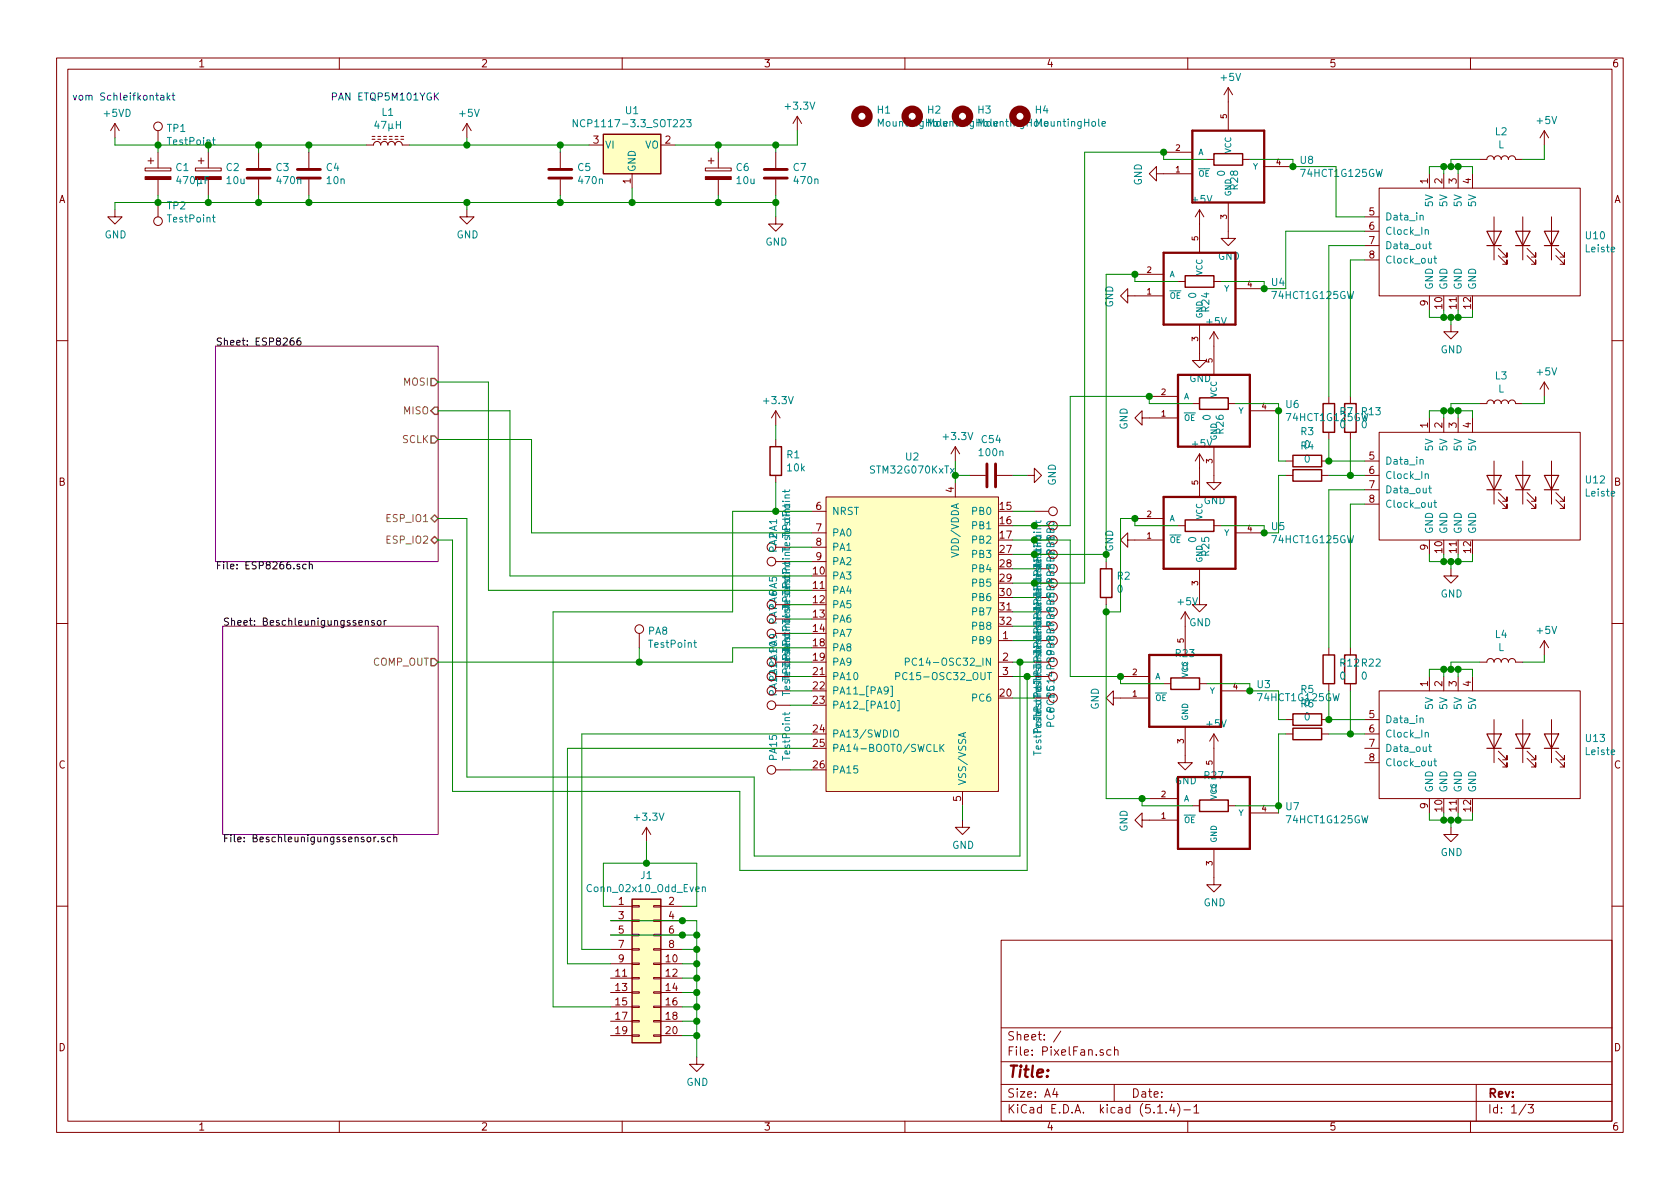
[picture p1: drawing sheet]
<svg xmlns="http://www.w3.org/2000/svg" width="297mm" height="210mm" viewBox="0 0 297 210" stroke-linecap="round" stroke-linejoin="round" font-family="sans-serif">
<defs><g id="words">
<text font-size="2.8" fill="#840000" x="178" y="190.5">Title:</text>
<g font-size="2.1" fill="#840000">
<text x="178" y="184">Sheet: /</text>
<text x="178" y="186.7">File: PixelFan.sch</text>
<text x="178" y="196.9">KiCad E.D.A. kicad (5.1.4)-1</text>
<text x="178" y="194.1">Size: A4</text>
<text x="200" y="194.1">Date:</text>
<text x="263" y="194.1">Rev:</text>
<text x="263" y="196.9">Id: 1/3</text>
</g>
<g font-size="1.8" fill="#840000">
<text x="35" y="11.9">1</text>
<text x="85" y="11.9">2</text>
<text x="135" y="11.9">3</text>
<text x="185" y="11.9">4</text>
<text x="235" y="11.9">5</text>
<text x="285" y="11.9">6</text>
<text x="104.9" y="25.4">3</text>
<text x="117.6" y="25.4">2</text>
<text x="10.4" y="35.9">A</text>
<text x="111.5" y="32.5" transform="rotate(-90 111.5 32.5)">1</text>
<text x="252.5" y="32.5" transform="rotate(-90 252.5 32.5)">1</text>
<text x="255" y="32.5" transform="rotate(-90 255 32.5)">2</text>
<text x="257.6" y="32.5" transform="rotate(-90 257.6 32.5)">3</text>
<text x="260.1" y="32.5" transform="rotate(-90 260.1 32.5)">4</text>
<text x="285.4" y="35.9">A</text>
<text x="242.1" y="38.1">5</text>
<text x="242.1" y="40.6">6</text>
<text x="242.1" y="43.2">7</text>
<text x="242.1" y="45.7">8</text>
<text x="252.5" y="54.1" transform="rotate(-90 252.5 54.1)">9</text>
<text x="255" y="54.6" transform="rotate(-90 255 54.6)">10</text>
<text x="257.6" y="54.6" transform="rotate(-90 257.6 54.6)">11</text>
<text x="260.1" y="54.6" transform="rotate(-90 260.1 54.6)">12</text>
<text x="252.5" y="75.7" transform="rotate(-90 252.5 75.7)">1</text>
<text x="255" y="75.7" transform="rotate(-90 255 75.7)">2</text>
<text x="257.6" y="75.7" transform="rotate(-90 257.6 75.7)">3</text>
<text x="260.1" y="75.7" transform="rotate(-90 260.1 75.7)">4</text>
<text x="242.1" y="81.3">5</text>
<text x="242.1" y="83.8">6</text>
<text x="10.4" y="85.9">B</text>
<text x="168.7" y="87.1" transform="rotate(-90 168.7 87.1)">4</text>
<text x="242.1" y="86.4">7</text>
<text x="242.1" y="88.9">8</text>
<text x="285.4" y="85.9">B</text>
<text x="144.3" y="90.2">6</text>
<text x="144.3" y="94">7</text>
<text x="176.8" y="90.2">15</text>
<text x="176.8" y="92.7">16</text>
<text x="176.8" y="95.2">17</text>
<text x="186.4" y="95.5" transform="rotate(-90 186.4 95.5)">PB0</text>
<text x="143.8" y="101.6">10</text>
<text x="144.3" y="96.5">8</text>
<text x="144.3" y="99.1">9</text>
<text x="176.8" y="97.8">27</text>
<text x="176.8" y="100.3">28</text>
<text x="252.5" y="97.3" transform="rotate(-90 252.5 97.3)">9</text>
<text x="255" y="97.7" transform="rotate(-90 255 97.7)">10</text>
<text x="257.6" y="97.7" transform="rotate(-90 257.6 97.7)">11</text>
<text x="260.1" y="97.7" transform="rotate(-90 260.1 97.7)">12</text>
<text x="137.4" y="107.8" transform="rotate(-90 137.4 107.8)">PA6</text>
<text x="143.8" y="104.1">11</text>
<text x="143.8" y="106.7">12</text>
<text x="176.8" y="102.9">29</text>
<text x="176.8" y="105.4">30</text>
<text x="176.8" y="107.9">31</text>
<text x="143.8" y="109.2">13</text>
<text x="143.8" y="111.8">14</text>
<text x="176.8" y="110.5">32</text>
<text x="177.3" y="113">1</text>
<text x="143.8" y="114.3">18</text>
<text x="143.8" y="116.8">19</text>
<text x="143.8" y="119.4">21</text>
<text x="177.3" y="116.8">2</text>
<text x="177.3" y="119.4">3</text>
<text x="143.8" y="121.9">22</text>
<text x="143.8" y="124.5">23</text>
<text x="176.8" y="123.2">20</text>
<text x="186.4" y="123.3" transform="rotate(-90 186.4 123.3)">PC14 PB9</text>
<text x="252.5" y="121.4" transform="rotate(-90 252.5 121.4)">1</text>
<text x="255" y="121.4" transform="rotate(-90 255 121.4)">2</text>
<text x="257.6" y="121.4" transform="rotate(-90 257.6 121.4)">3</text>
<text x="260.1" y="121.4" transform="rotate(-90 260.1 121.4)">4</text>
<text x="143.8" y="129.5">24</text>
<text x="242.1" y="127">5</text>
<text x="242.1" y="129.5">6</text>
<text x="10.4" y="135.9">C</text>
<text x="143.8" y="132.1">25</text>
<text x="143.8" y="135.9">26</text>
<text x="242.1" y="132.1">7</text>
<text x="242.1" y="134.6">8</text>
<text x="285.4" y="135.9">C</text>
<text x="169.9" y="141.7" transform="rotate(-90 169.9 141.7)">5</text>
<text x="252.5" y="143" transform="rotate(-90 252.5 143)">9</text>
<text x="255" y="143.5" transform="rotate(-90 255 143.5)">10</text>
<text x="257.6" y="143.5" transform="rotate(-90 257.6 143.5)">11</text>
<text x="260.1" y="143.5" transform="rotate(-90 260.1 143.5)">12</text>
<text x="109.4" y="160">1</text>
<text x="118.3" y="160">2</text>
<text x="109.4" y="162.6">3</text>
<text x="109.4" y="165.1">5</text>
<text x="109.4" y="167.6">7</text>
<text x="118.3" y="162.6">4</text>
<text x="118.3" y="165.1">6</text>
<text x="118.3" y="167.6">8</text>
<text x="108.9" y="172.7">11</text>
<text x="109.4" y="170.2">9</text>
<text x="117.8" y="170.2">10</text>
<text x="117.8" y="172.7">12</text>
<text x="108.9" y="175.3">13</text>
<text x="108.9" y="177.8">15</text>
<text x="117.8" y="175.3">14</text>
<text x="117.8" y="177.8">16</text>
<text x="10.4" y="185.9">D</text>
<text x="108.9" y="180.3">17</text>
<text x="108.9" y="182.9">19</text>
<text x="117.8" y="180.3">18</text>
<text x="117.8" y="182.9">20</text>
<text x="285.4" y="185.9">D</text>
<text x="35" y="199.9">1</text>
<text x="85" y="199.9">2</text>
<text x="135" y="199.9">3</text>
<text x="185" y="199.9">4</text>
<text x="235" y="199.9">5</text>
<text x="285" y="199.9">6</text>
</g>
<g font-size="1.8" fill="#0000c2">
<text x="12.7" y="17.8">vom Schleifkontakt</text>
<text x="58.4" y="17.8">PAN ETQP5M101YGK</text>
</g>
<g font-size="1.8" fill="#008484">
<text x="216" y="14.3">+5V</text>
<text x="18.5" y="20.7">+5VD</text>
<text x="29.6" y="23.3">TP1</text>
<text x="66.4" y="22.8">47µH</text>
<text x="67.6" y="20.5">L1</text>
<text x="81.3" y="20.7">+5V</text>
<text x="102.6" y="22.5">NCP1117-3.3_SOT223</text>
<text x="110.6" y="20.2">U1</text>
<text x="139" y="19.4">+3.3V</text>
<text x="155.2" y="20.1">H1</text>
<text x="155.5" y="22.4">MountingHole</text>
<text x="164.1" y="20.1">H2</text>
<text x="164.4" y="22.4">MountingHole</text>
<text x="172.9" y="20.1">H3</text>
<text x="173.3" y="22.4">MountingHoleMountingHole</text>
<text x="183.1" y="20.1">H4</text>
<text x="264.4" y="23.9">L2</text>
<text x="271.8" y="21.9">+5V</text>
<text x="106.9" y="26.3">VI</text>
<text x="114" y="26.3">VO</text>
<text x="229.9" y="29">U8</text>
<text x="264.9" y="26.2">L</text>
<text x="31.1" y="30.2">C1</text>
<text x="31.5" y="32.6">470µF</text>
<text x="40" y="30.2">C2</text>
<text x="40.2" y="32.6">10u</text>
<text x="48.8" y="30.2">C3</text>
<text x="49.1" y="32.6">470n</text>
<text x="57.7" y="30.2">C4</text>
<text x="57.9" y="32.6">10n</text>
<text x="102.2" y="30.2">C5</text>
<text x="102.4" y="32.6">470n</text>
<text x="112.4" y="30.5" transform="rotate(-90 112.4 30.5)">GND</text>
<text x="130.2" y="30.2">C6</text>
<text x="130.3" y="32.6">10u</text>
<text x="140.3" y="30.2">C7</text>
<text x="140.5" y="32.6">470n</text>
<text x="201.9" y="32.8" transform="rotate(-90 201.9 32.8)">GND</text>
<text x="210.9" y="35.9">+5V</text>
<text x="216.6" y="31.1" transform="rotate(-90 216.6 31.1)">0</text>
<text x="218.9" y="33.5" transform="rotate(-90 218.9 33.5)">R28</text>
<text x="230.2" y="31.3">74HCT1G125GW</text>
<text x="29.6" y="37">TP2</text>
<text x="29.8" y="39.3">TestPoint</text>
<text x="244.9" y="39">Data_in</text>
<text x="244.9" y="41.5">Clock_In</text>
<text x="253.4" y="36.4" transform="rotate(-90 253.4 36.4)">5V</text>
<text x="255.9" y="36.4" transform="rotate(-90 255.9 36.4)">5V</text>
<text x="258.4" y="36.4" transform="rotate(-90 258.4 36.4)">5V</text>
<text x="261" y="36.4" transform="rotate(-90 261 36.4)">5V</text>
<text x="18.5" y="42.2">GND</text>
<text x="80.7" y="42.2">GND</text>
<text x="135.3" y="43.4">GND</text>
<text x="215.3" y="46">GND</text>
<text x="244.9" y="44.1">Data_out</text>
<text x="244.9" y="46.6">Clock_out</text>
<text x="280.4" y="44.6">Leiste</text>
<text x="280.4" y="42.3">U10</text>
<text x="211.5" y="52.7" transform="rotate(-90 211.5 52.7)">0</text>
<text x="224.9" y="50.6">U4</text>
<text x="225.1" y="52.9">74HCT1G125GW</text>
<text x="253.4" y="51.3" transform="rotate(-90 253.4 51.3)">GND</text>
<text x="255.9" y="51.3" transform="rotate(-90 255.9 51.3)">GND</text>
<text x="258.4" y="51.3" transform="rotate(-90 258.4 51.3)">GND</text>
<text x="261" y="51.3" transform="rotate(-90 261 51.3)">GND</text>
<text x="196.8" y="54.4" transform="rotate(-90 196.8 54.4)">GND</text>
<text x="213.4" y="57.5">+5V</text>
<text x="213.8" y="55.1" transform="rotate(-90 213.8 55.1)">R24</text>
<text x="254.7" y="62.5">GND</text>
<text x="135.2" y="71.5">+3.3V</text>
<text x="210.3" y="67.6">GND</text>
<text x="264.4" y="67.1">L3</text>
<text x="264.9" y="69.4">L</text>
<text x="271.8" y="66.4">+5V</text>
<text x="167" y="77.8">+3.3V</text>
<text x="199.4" y="76" transform="rotate(-90 199.4 76)">GND</text>
<text x="214" y="74.3" transform="rotate(-90 214 74.3)">0</text>
<text x="216.4" y="76.7" transform="rotate(-90 216.4 76.7)">R26</text>
<text x="227.4" y="72.2">U6</text>
<text x="227.7" y="74.5">74HCT1G125GW</text>
<text x="230" y="77">R3</text>
<text x="236.9" y="73.4">R7</text>
<text x="236.9" y="75.7">0</text>
<text x="240.7" y="75.7">0</text>
<text x="240.8" y="73.4">R13</text>
<text x="139.1" y="81">R1</text>
<text x="139.3" y="83.4">10k</text>
<text x="154.1" y="83.7">STM32G070KxTx</text>
<text x="160.2" y="81.4">U2</text>
<text x="173.3" y="80.7">100n</text>
<text x="173.6" y="78.4">C54</text>
<text x="210.9" y="79.1">+5V</text>
<text x="230.7" y="81.8">0</text>
<text x="230.7" y="79.3">0</text>
<text x="244.9" y="82.2">Data_in</text>
<text x="253.4" y="79.6" transform="rotate(-90 253.4 79.6)">5V</text>
<text x="255.9" y="79.6" transform="rotate(-90 255.9 79.6)">5V</text>
<text x="258.4" y="79.6" transform="rotate(-90 258.4 79.6)">5V</text>
<text x="261" y="79.6" transform="rotate(-90 261 79.6)">5V</text>
<text x="186.7" y="85.9" transform="rotate(-90 186.7 85.9)">GND</text>
<text x="212.8" y="89.1">GND</text>
<text x="244.9" y="84.7">Clock_In</text>
<text x="244.9" y="87.2">Data_out</text>
<text x="244.9" y="89.8">Clock_out</text>
<text x="280.4" y="87.8">Leiste</text>
<text x="280.4" y="85.5">U12</text>
<text x="137.4" y="95.1" transform="rotate(-90 137.4 95.1)">PA1</text>
<text x="139.7" y="94.9" transform="rotate(-90 139.7 94.9)">TestPoint</text>
<text x="147.1" y="91.1">NRST</text>
<text x="147.1" y="94.9">PA0</text>
<text x="172.1" y="91.1">PB0</text>
<text x="172.1" y="93.6">PB1</text>
<text x="211.5" y="95.9" transform="rotate(-90 211.5 95.9)">0</text>
<text x="224.9" y="93.7">U5</text>
<text x="253.4" y="94.5" transform="rotate(-90 253.4 94.5)">GND</text>
<text x="255.9" y="94.5" transform="rotate(-90 255.9 94.5)">GND</text>
<text x="258.4" y="94.5" transform="rotate(-90 258.4 94.5)">GND</text>
<text x="261" y="94.5" transform="rotate(-90 261 94.5)">GND</text>
<text x="137.4" y="97.7" transform="rotate(-90 137.4 97.7)">PA2</text>
<text x="147.1" y="97.4">PA1</text>
<text x="147.1" y="99.9">PA2</text>
<text x="169.5" y="98.1" transform="rotate(-90 169.5 98.1)">VDD/VDDA</text>
<text x="172.1" y="96.1">PB2</text>
<text x="172.1" y="98.7">PB3</text>
<text x="172.1" y="101.2">PB4</text>
<text x="186.4" y="100.6" transform="rotate(-90 186.4 100.6)">PB2</text>
<text x="186.4" y="98.1" transform="rotate(-90 186.4 98.1)">PB1</text>
<text x="196.8" y="97.6" transform="rotate(-90 196.8 97.6)">GND</text>
<text x="213.8" y="98.3" transform="rotate(-90 213.8 98.3)">R25</text>
<text x="225.1" y="96.1">74HCT1G125GW</text>
<text x="137.4" y="105.3" transform="rotate(-90 137.4 105.3)">PA5</text>
<text x="147.1" y="102.5">PA3</text>
<text x="147.1" y="105">PA4</text>
<text x="147.1" y="107.6">PA5</text>
<text x="172.1" y="103.8">PB5</text>
<text x="172.1" y="106.3">PB6</text>
<text x="186.4" y="105.7" transform="rotate(-90 186.4 105.7)">PB4</text>
<text x="186.4" y="103.2" transform="rotate(-90 186.4 103.2)">PB3</text>
<text x="197.6" y="102.5">R2</text>
<text x="197.6" y="104.8">0</text>
<text x="208.3" y="107">+5V</text>
<text x="254.7" y="105.7">GND</text>
<text x="114.7" y="112.2">PA8</text>
<text x="137.4" y="110.4" transform="rotate(-90 137.4 110.4)">PA7</text>
<text x="147.1" y="110.1">PA6</text>
<text x="147.1" y="112.6">PA7</text>
<text x="172.1" y="113.9">PB9</text>
<text x="172.1" y="108.8">PB7</text>
<text x="172.1" y="111.4">PB8</text>
<text x="184.1" y="113" transform="rotate(-90 184.1 113)">TestPoint</text>
<text x="186.4" y="113.3" transform="rotate(-90 186.4 113.3)">PB7</text>
<text x="186.4" y="110.8" transform="rotate(-90 186.4 110.8)">PB6</text>
<text x="186.4" y="108.2" transform="rotate(-90 186.4 108.2)">PB5</text>
<text x="210.3" y="110.7">GND</text>
<text x="264.4" y="112.8">L4</text>
<text x="271.8" y="112.1">+5V</text>
<text x="114.9" y="114.5">TestPoint</text>
<text x="147.1" y="115.2">PA8</text>
<text x="147.1" y="117.7">PA9</text>
<text x="162" y="117.7">PC14-OSC32_IN</text>
<text x="186.4" y="115.9" transform="rotate(-90 186.4 115.9)">PB8</text>
<text x="207.9" y="116.2">R23</text>
<text x="209.1" y="118.5">0</text>
<text x="237" y="117.9">R12</text>
<text x="240.8" y="117.9">R22</text>
<text x="264.9" y="115.1">L</text>
<text x="137.4" y="120.4" transform="rotate(-90 137.4 120.4)">PA11 PA9</text>
<text x="139.7" y="122.8" transform="rotate(-90 139.7 122.8)">TestPoint</text>
<text x="147.1" y="120.3">PA10</text>
<text x="147.1" y="122.8">PA11_[PA9]</text>
<text x="147.1" y="125.3">PA12_[PA10]</text>
<text x="160" y="120.3">PC15-OSC32_OUT</text>
<text x="172.1" y="124.1">PC6</text>
<text x="184.1" y="123.2" transform="rotate(-90 184.1 123.2)">TestPoint</text>
<text x="184.1" y="120.6" transform="rotate(-90 184.1 120.6)">TestPoint</text>
<text x="194.3" y="125.5" transform="rotate(-90 194.3 125.5)">GND</text>
<text x="222.3" y="121.7">U3</text>
<text x="222.6" y="124">74HCT1G125GW</text>
<text x="230" y="122.5">R5</text>
<text x="230.7" y="124.9">0</text>
<text x="236.9" y="120.2">0</text>
<text x="240.7" y="120.2">0</text>
<text x="253.4" y="125.3" transform="rotate(-90 253.4 125.3)">5V</text>
<text x="255.9" y="125.3" transform="rotate(-90 255.9 125.3)">5V</text>
<text x="258.4" y="125.3" transform="rotate(-90 258.4 125.3)">5V</text>
<text x="261" y="125.3" transform="rotate(-90 261 125.3)">5V</text>
<text x="147.1" y="130.4">PA13/SWDIO</text>
<text x="184.1" y="127" transform="rotate(-90 184.1 127)">TestPoint</text>
<text x="186.4" y="128.6" transform="rotate(-90 186.4 128.6)">PC6PC15</text>
<text x="213.4" y="128.6">+5V</text>
<text x="230.7" y="127.4">0</text>
<text x="244.9" y="127.9">Data_in</text>
<text x="244.9" y="130.4">Clock_In</text>
<text x="280.4" y="131.2">U13</text>
<text x="137.4" y="134.4" transform="rotate(-90 137.4 134.4)">PA15</text>
<text x="139.7" y="134.2" transform="rotate(-90 139.7 134.2)">TestPoint</text>
<text x="147.1" y="133">PA14-BOOT0/SWCLK</text>
<text x="147.1" y="136.8">PA15</text>
<text x="213" y="137.8">R27</text>
<text x="244.9" y="133">Data_out</text>
<text x="244.9" y="135.5">Clock_out</text>
<text x="280.4" y="133.5">Leiste</text>
<text x="170.8" y="138.9" transform="rotate(-90 170.8 138.9)">VSS/VSSA</text>
<text x="207.7" y="138.7">GND</text>
<text x="214.1" y="140.1">0</text>
<text x="227.4" y="143.3">U7</text>
<text x="253.4" y="140.2" transform="rotate(-90 253.4 140.2)">GND</text>
<text x="255.9" y="140.2" transform="rotate(-90 255.9 140.2)">GND</text>
<text x="258.4" y="140.2" transform="rotate(-90 258.4 140.2)">GND</text>
<text x="261" y="140.2" transform="rotate(-90 261 140.2)">GND</text>
<text x="112.3" y="145.1">+3.3V</text>
<text x="199.4" y="147.1" transform="rotate(-90 199.4 147.1)">GND</text>
<text x="227.7" y="145.6">74HCT1G125GW</text>
<text x="113.3" y="155.4">J1</text>
<text x="168.4" y="150.1">GND</text>
<text x="254.7" y="151.4">GND</text>
<text x="104.2" y="157.8">Conn_02x10_Odd_Even</text>
<text x="212.8" y="160.3">GND</text>
<text x="121.4" y="192">GND</text>
</g>
<g font-size="1.8" fill="#008400">
<text x="29.8" y="25.6">TestPoint</text>
<text x="184.1" y="100.3" transform="rotate(-90 184.1 100.3)">TestPoint</text>
<text x="184.1" y="110.5" transform="rotate(-90 184.1 110.5)">TestPoint</text>
</g>
<g font-size="1.8">
<text x="38.1" y="61.1">Sheet: ESP8266</text>
<text x="38.1" y="100.7">File: ESP8266.sch</text>
<text x="39.4" y="110.6">Sheet: Beschleunigungssensor</text>
<text x="39.4" y="148.9">File: Beschleunigungssensor.sch</text>
</g>
<g font-size="1.8" fill="#848400">
<text x="71.4" y="68.2">MOSI</text>
<text x="71.4" y="73.3">MISO</text>
<text x="71.1" y="78.4">SCLK</text>
<text x="68.6" y="92.3">ESP_IO1</text>
<text x="68.6" y="96.1">ESP_IO2</text>
<text x="65.9" y="117.7">COMP_OUT</text>
</g>
<g font-size="1.4" fill="#840000">
<text x="216.9" y="20.9" transform="rotate(-90 216.9 20.9)">5</text>
<text x="207.9" y="26.7">2</text>
<text x="225.7" y="29.2">4</text>
<text x="207.9" y="30.5">1</text>
<text x="216.9" y="38.7" transform="rotate(-90 216.9 38.7)">3</text>
<text x="211.8" y="42.5" transform="rotate(-90 211.8 42.5)">5</text>
<text x="202.8" y="52.1">1</text>
<text x="202.8" y="48.3">2</text>
<text x="220.6" y="50.8">4</text>
<text x="211.8" y="60.3" transform="rotate(-90 211.8 60.3)">3</text>
<text x="214.4" y="64.1" transform="rotate(-90 214.4 64.1)">5</text>
<text x="205.4" y="69.8">2</text>
<text x="205.4" y="73.7">1</text>
<text x="223.1" y="72.4">4</text>
<text x="214.4" y="81.9" transform="rotate(-90 214.4 81.9)">3</text>
<text x="211.8" y="85.7" transform="rotate(-90 211.8 85.7)">5</text>
<text x="202.8" y="95.2">1</text>
<text x="202.8" y="91.4">2</text>
<text x="220.6" y="94">4</text>
<text x="211.8" y="103.5" transform="rotate(-90 211.8 103.5)">3</text>
<text x="209.3" y="113.7" transform="rotate(-90 209.3 113.7)">5</text>
<text x="200.3" y="119.4">2</text>
<text x="200.3" y="123.2">1</text>
<text x="218.1" y="121.9">4</text>
<text x="209.3" y="131.4" transform="rotate(-90 209.3 131.4)">3</text>
<text x="214.4" y="135.2" transform="rotate(-90 214.4 135.2)">5</text>
<text x="205.4" y="141">2</text>
<text x="223.1" y="143.5">4</text>
<text x="205.4" y="144.8">1</text>
<text x="214.4" y="153" transform="rotate(-90 214.4 153)">3</text>
</g>
<g font-size="1.4" fill="#008484">
<text x="211.8" y="27.4">A</text>
<text x="217.7" y="27.1" transform="rotate(-90 217.7 27.1)">VCC</text>
<text x="221.6" y="30">Y</text>
<text x="211.8" y="31.2">OE</text>
<text x="217.7" y="34.8" transform="rotate(-90 217.7 34.8)">GND</text>
<text x="206.8" y="52.8">OE</text>
<text x="206.8" y="49">A</text>
<text x="212.6" y="48.7" transform="rotate(-90 212.6 48.7)">VCC</text>
<text x="216.5" y="51.6">Y</text>
<text x="212.6" y="56.4" transform="rotate(-90 212.6 56.4)">GND</text>
<text x="209.3" y="70.6">A</text>
<text x="215.1" y="70.3" transform="rotate(-90 215.1 70.3)">VCC</text>
<text x="209.3" y="74.4">OE</text>
<text x="215.1" y="78" transform="rotate(-90 215.1 78)">GND</text>
<text x="219" y="73.1">Y</text>
<text x="206.8" y="92.2">A</text>
<text x="212.6" y="91.9" transform="rotate(-90 212.6 91.9)">VCC</text>
<text x="216.5" y="94.7">Y</text>
<text x="206.8" y="96">OE</text>
<text x="212.6" y="99.6" transform="rotate(-90 212.6 99.6)">GND</text>
<text x="204.2" y="123.9">OE</text>
<text x="204.2" y="120.1">A</text>
<text x="213.9" y="122.7">Y</text>
<text x="210.1" y="127.5" transform="rotate(-90 210.1 127.5)">GND</text>
<text x="209.3" y="141.7">A</text>
<text x="209.3" y="145.5">OE</text>
<text x="215.1" y="149.1" transform="rotate(-90 215.1 149.1)">GND</text>
<text x="219" y="144.3">Y</text>
</g>
</g></defs>
<g fill="none" stroke="#840000" stroke-width=".18">
<path d="M10 10.3h277v189.9h-277zM12 12.2h273v186.1h-273zM60 10.3v1.9M110 10.3v1.9M160 10.3v1.9M210 10.3v1.9M217.2 15.5l-.8 1.3M217.2 15.5v7.6M217.2 15.5l.7 1.3M260 10.3v1.9M20.3 37.1v1.2h1.3l-1.3 1.3-1.3-1.3h1.3M20.3 21.8l-.7 1.3"/>
<path d="M20.3 21.8v2.6M20.3 21.8l.8 1.3M25.7 29.7h4.5v.5h-4.5zM26.2 28.4h1M26.7 27.9v1.1M27.9 23.1v2.5M27.9 26.9v2.8M27.9 31.7v2.8M27.9 35.8v2.5M34.5 29.7h4.6v.5h-4.6zM35.1 28.4h1M35.6 27.9v1.1"/>
<path d="M36.8 26.9v2.8M36.8 31.7v2.8M45.7 26.9v2.8M45.7 31.7v2.8M54.6 26.9v2.8M54.6 31.7v2.8M64.8 25.6h1.2a.63 .63 0 0 1 .7-.6 .63 .63 0 0 1 .6 .6 .63 .63 0 0 1 .6-.6 .63 .63 0 0 1 .7 .6 .63 .63 0 0 1 .6-.6 .63 .63 0 0 1 .6 .6 .63 .63 0 0 1 .7-.6 .63 .63 0 0 1 .6 .6h1.3M65.8 24.6h.5M65.8 24.1h.5M66.8 24.6h.5M66.8 24.1h.5M67.8 24.6h.5"/>
<path d="M67.8 24.1h.5M68.8 24.6h.5M68.8 24.1h.5M69.8 24.6h.6M69.8 24.1h.6M70.9 24.6h.5M70.9 24.1h.5M82.5 37.1v1.2h1.3l-1.3 1.3-1.2-1.3h1.2M82.5 21.8l-.7 1.3M82.5 21.8v2.6M82.5 21.8l.8 1.3M99.1 26.9v2.8"/>
<path d="M99.1 31.7v2.8M104.1 25.6h2.6M111.8 30.7v2.6M116.8 25.6h2.6M124.7 29.7h4.6v.5h-4.6zM125.2 28.4h1M125.7 27.9v1.1M127 26.9v2.8M127 31.7v2.8M137.2 38.3v1.3h1.2l-1.2 1.3-1.3-1.3h1.3M137.2 26.9v2.8M137.2 31.7v2.8"/>
<path d="M141 20.6l-.8 1.2M141 20.6v2.5M141 20.6l.7 1.2M204.5 30.7v-1.2l-1.3 1.2 1.3 1.3v-1.3h6.3M205.7 26.9h5.1M212.1 37.1v7.6M212.1 37.1l-.8 1.2M212.1 37.1l.8 1.2M213.4 28.2h1.2M217.2 35.8v6.4h1.2l-1.2 1.2-1.3-1.2h1.3M219.7 28.2h1.3M223.5 29.5h5.1"/>
<path d="M241.3 38.3h2.5M243.8 33.3h35.6v19h-35.6zM252.7 30.7v2.6M255.3 30.7v2.6M257.8 30.7v2.6M260.3 30.7v2.6M261.6 28.2h1.3a.63 .63 0 0 1 .6-.6 .63 .63 0 0 1 .7 .6 .63 .63 0 0 1 .6-.6 .63 .63 0 0 1 .6 .6 .63 .63 0 0 1 .7-.6 .63 .63 0 0 1 .6 .6 .63 .63 0 0 1 .6-.6 .63 .63 0 0 1 .7 .6h1.2M264.2 38.3v7.7M269.2 38.3v7.7M273 23.1v2.5M273 23.1l-.7 1.3M273 23.1l.8 1.3"/>
<path d="M274.3 38.3v7.7M199.4 52.3v-1.3l-1.3 1.3 1.3 1.3v-1.3h6.3M200.7 48.5h5M208.3 49.8h1.2M212.1 57.4v6.3h1.3l-1.3 1.3-1.3-1.3h1.3M214.6 58.7l-.7 1.2M214.6 58.7v7.6M214.6 58.7l.8 1.2M214.6 49.8h1.3M218.4 51h5.1M241.3 40.9h2.5M241.3 43.4h2.5"/>
<path d="M241.3 46h2.5M252.7 52.3v2.6M256.5 57.4v1.3h1.3l-1.3 1.2-1.2-1.2h1.2M264.9 45.2l1.5 1.5v-.7v.7h-.7M264.9 43.9l1.5 1.6v-.8v.8h-.7M270 45.2l1.5 1.5v-.7v.7h-.7M270 43.9l1.5 1.6v-.8v.8h-.7M275.1 45.2l1.5 1.5v-.7v.7h-.8M275.1 43.9l1.5 1.6v-.8v.8h-.8M10 60.2h2M137.2 72.6v2.6M137.2 77.7v1.3"/>
<path d="M137.2 72.6l-.8 1.3M137.2 72.6l.7 1.3M168.9 79v2.5M168.9 79l-.8 1.3M168.9 79l.8 1.3M201.9 73.9v-1.3l-1.2 1.3 1.2 1.3v-1.3h6.4M203.2 70.1h5.1M210.8 71.4h1.3M214.6 79v6.3h1.3l-1.3 1.3-1.2-1.3h1.2M217.2 71.4h1.2M221 72.6h5.1M234.9 70.1v1.3"/>
<path d="M234.9 76.4v1.3M238.8 70.1v1.3M238.8 76.4v1.3M243.8 76.4h35.6v19.1h-35.6zM252.7 73.9v2.5M255.3 73.9v2.5M257.8 73.9v2.5M260.3 73.9v2.5M261.6 71.4h1.3a.63 .63 0 0 1 .6-.7 .63 .63 0 0 1 .7 .7 .63 .63 0 0 1 .6-.7 .63 .63 0 0 1 .6 .7 .63 .63 0 0 1 .7-.7 .63 .63 0 0 1 .6 .7 .63 .63 0 0 1 .6-.7 .63 .63 0 0 1 .7 .7h1.2M273 67.6l-.7 1.2M273 67.6v2.5M273 67.6l.8 1.2"/>
<path d="M285 60.2h2M137.2 84.1v1.2M137.2 96.8h2.5M137.2 99.3h2.5M143.5 90.4h2.5M143.5 94.2h2.5M143.5 96.8h2.5M143.5 99.3h2.5M146 87.9h30.5v52h-30.5zM168.9 85.3v2.6M171.4 84.1h2.8M176.3 84.1h2.8"/>
<path d="M181.6 84.1h1.3v-1.3l1.2 1.3-1.2 1.2v-1.2M182.9 90.4h2.5M182.9 95.5h2.5M182.9 93h2.5M182.9 98h2.5M195.6 99.3v1.3M199.4 95.5v-1.3l-1.3 1.3 1.3 1.3v-1.3h6.3M200.7 91.7h5M208.3 93h1.2M212.1 80.3l-.8 1.2M212.1 80.3v7.6M212.1 80.3l.8 1.2"/>
<path d="M214.6 93h1.3M218.4 94.2h5.1M227.3 84.1h1.3M227.3 81.5h1.3M233.7 84.1h1.2M233.7 81.5h1.2M241.3 84.1h2.5M241.3 81.5h2.5M241.3 86.6h2.5M241.3 89.1h2.5M252.7 95.5v2.5M264.2 81.5v7.6"/>
<path d="M264.9 88.4l1.5 1.5v-.8v.8h-.7M264.9 87.1l1.5 1.5v-.7v.7h-.7M269.2 81.5v7.6M270 88.4l1.5 1.5v-.8v.8h-.7M270 87.1l1.5 1.5v-.7v.7h-.7M274.3 81.5v7.6M275.1 88.4l1.5 1.5v-.8v.8h-.8M275.1 87.1l1.5 1.5v-.7v.7h-.8M10 110.3h2M113 112v2.5M137.2 117.1h2.5M137.2 119.6h2.5"/>
<path d="M137.2 112h2.5M137.2 109.5h2.5M137.2 106.9h2.5M176.5 113.3h2.6M176.5 117.1h2.6M176.5 119.6h2.6M182.9 113.3h2.5M182.9 117.1h2.5M182.9 119.6h2.5M182.9 110.7h2.5M182.9 108.2h2.5M182.9 105.7h2.5"/>
<path d="M182.9 100.6h2.5M182.9 103.1h2.5M195.6 105.7v1.2M198.1 119.6h5.1M209.5 108.2l-.7 1.3M209.5 108.2v7.6M209.5 108.2l.8 1.3M212.1 100.6v6.3h1.3l-1.3 1.3-1.3-1.3h1.3M234.9 114.5v1.3M238.8 114.5v1.3M252.7 119.6v2.6M255.3 119.6v2.6"/>
<path d="M256.5 100.6v1.2h1.3l-1.3 1.3-1.2-1.3h1.2M257.8 119.6v2.6M260.3 119.6v2.6M261.6 117.1h1.3a.63 .63 0 0 1 .6-.6 .63 .63 0 0 1 .7 .6 .63 .63 0 0 1 .6-.6 .63 .63 0 0 1 .6 .6 .63 .63 0 0 1 .7-.6 .63 .63 0 0 1 .6 .6 .63 .63 0 0 1 .6-.6 .63 .63 0 0 1 .7 .6h1.2M273 113.3v2.5M273 113.3l-.7 1.2M273 113.3l.8 1.2M285 110.3h2M137.2 136.1h2.5M137.2 124.7h2.5M137.2 122.2h2.5M170.2 139.9v2.6"/>
<path d="M182.9 123.4h2.5M196.8 123.4v-1.2l-1.2 1.2 1.2 1.3v-1.3h6.4M205.7 120.9h1.3M209.5 128.5v6.4h1.3l-1.3 1.2-1.2-1.2h1.2M212.1 120.9h1.3M214.6 129.8v7.6M214.6 129.8l-.7 1.3M214.6 129.8l.8 1.3M215.9 122.2h5.1M227.3 129.8h1.3M227.3 127.2h1.3M233.7 129.8h1.2"/>
<path d="M233.7 127.2h1.2M234.9 120.9v1.3M238.8 120.9v1.3M241.3 129.8h2.5M241.3 127.2h2.5M241.3 132.3h2.5M241.3 134.9h2.5M243.8 122.2h35.6v19h-35.6zM264.2 127.2v7.7M264.9 134.1l1.5 1.5v-.7v.7h-.7M264.9 132.8l1.5 1.6v-.8v.8h-.7M269.2 127.2v7.7"/>
<path d="M270 134.1l1.5 1.5v-.7v.7h-.7M270 132.8l1.5 1.6v-.8v.8h-.7M274.3 127.2v7.7M275.1 134.1l1.5 1.5v-.7v.7h-.8M275.1 132.8l1.5 1.6v-.8v.8h-.8M114.3 146.3l-.8 1.3M114.3 146.3v2.5M114.3 146.3l.8 1.3M170.2 145v1.3h1.2l-1.2 1.3-1.3-1.3h1.3M201.9 145v-1.2l-1.2 1.2 1.2 1.3v-1.3h6.4M203.2 141.2h5.1M210.8 142.5h1.3"/>
<path d="M214.6 150.1v6.4h1.3l-1.3 1.2-1.2-1.2h1.2M217.2 142.5h1.2M221 143.8h5.1M252.7 141.2v2.6M256.5 146.3v1.3h1.3l-1.3 1.2-1.2-1.2h1.2M10 160.2h2M107.9 160.3h3.9M107.9 170.4h3.9M107.9 173h3.9M107.9 175.5h3.9M107.9 178h3.9M107.9 162.8h3.9"/>
<path d="M107.9 165.3h3.9M107.9 167.9h3.9M111.8 175.4h1.2v.2h-1.2zM111.8 177.9h1.2v.3h-1.2zM111.8 172.8h1.2v.3h-1.2zM111.8 167.8h1.2v.2h-1.2zM111.8 165.2h1.2v.3h-1.2zM111.8 162.7h1.2v.2h-1.2zM111.8 160.1h1.2v.3h-1.2zM111.8 170.3h1.2v.3h-1.2zM115.6 175.4h1.2v.2h-1.2zM115.6 177.9h1.2v.3h-1.2z"/>
<path d="M115.6 172.8h1.2v.3h-1.2zM115.6 167.8h1.2v.2h-1.2zM115.6 165.2h1.2v.3h-1.2zM115.6 162.7h1.2v.2h-1.2zM115.6 160.1h1.2v.3h-1.2zM115.6 170.3h1.2v.3h-1.2zM116.8 160.3h3.8M116.8 170.4h3.8M116.8 173h3.8M116.8 175.5h3.8M116.8 178h3.8M116.8 162.8h3.8"/>
<path d="M116.8 165.3h3.8M116.8 167.9h3.8M177 166.3h108v32h-108zM285 160.2h2M60 198.3v1.9M107.9 180.6h3.9M107.9 183.1h3.9M110 198.3v1.9M111.8 180.5h1.2v.2h-1.2zM111.8 183h1.2v.3h-1.2zM115.6 180.5h1.2v.2h-1.2zM115.6 183h1.2v.3h-1.2z"/>
<path d="M116.8 180.6h3.8M116.8 183.1h3.8M123.2 186.9v1.3h1.3l-1.3 1.3-1.3-1.3h1.3M160 198.3v1.9M177 194.8h108M177 191.8h108M177 187.8h108M177 181.8h108M186.5 192.5l-.4 1h1M186.8 193v1M187.6 182.3l-1.3 2M195 185.7l-.3-.1-.2 .2 .1 .2 .4 .2v.3h-.5"/>
<path d="M196.4 185.7l-.4-.1-.3 .3 .1 .6 .2 .1 .4-.1M197 191.8v3M197.1 185.7l.2-.1 .3 .1 .1 .9M197.1 185.1v1.5M204.7 196.8h.8M206.2 196.7v.1M207.2 195.2l-.4 1.1h.9M207.5 195.8v1M208.2 195.1a1.71 1.71 0 0 1 0 2.3M209.3 196.3h1.2M210 198.3v1.9M211.1 195.8l.4-.5v1.5"/>
<path d="M211.1 196.8h.9M260 198.3v1.9M261 191.8v6.5M269.8 195.2l-1.2 2M270.2 195.3h.9l-.5 .6 .4 .1v.7l-.2 .1-.6-.1"/>
<circle cx="27.9" cy="22.3" r=".76"/>
<circle cx="27.9" cy="39.1" r=".76"/>
<circle cx="136.4" cy="99.3" r=".76"/>
<circle cx="186.2" cy="90.4" r=".76"/>
<circle cx="113" cy="111.2" r=".76"/>
<circle cx="136.4" cy="112" r=".76"/>
<circle cx="136.4" cy="124.7" r=".76"/>
<circle cx="136.4" cy="136.1" r=".76"/>
<circle cx="136.4" cy="122.2" r=".76"/>
</g>
<path d="M38.1 61.2h39.4v38.1h-39.4zM39.4 110.7h38.1v36.9h-38.1z" fill="none" stroke="#840084" stroke-width=".18"/>
<g fill="none" stroke="#000" stroke-width=".18">
<path d="M51.9 59.8h-.4a.81 .81 0 0 0 0 1.2h.4l.1-.5-.2-.3h-.3l-.2 .3M53.1 59.8h-.4a.87 .87 0 0 0 0 1.2l.5-.1v-.5l-.5-.2-.2 .3M54.1 99.8h-.3l-.3 .2 .1 .6h.5M54.7 99.9l.2-.1h.3v.8M54.7 99.3v1.3M64.6 109.8l.2-.1 .3 .1v.8M64.6 109.7v.9M66.2 109.8l-.3-.1-.2 .2v.2l.5 .1v.3h-.5M66.8 109.8l.3-.1 .2 .1v.7l-.3 .1-.3-.3zM67.9 109.7v.9M68.3 109.7l-.4 .3M66.1 148v.9"/>
<path d="M66.5 148l-.3 .1-.1 .2M66.9 148.7v.2M67.9 148.1l-.3-.1-.2 .2 .1 .2 .4 .1v.3h-.5M69.1 148.1l-.4-.1-.2 .3 .1 .5h.5M69.6 148.2l.2-.2 .3 .1 .1 .8M69.6 147.6v1.3"/>
</g>
<path d="M76.2 66.9h.6l.7 .7-.7 .6h-.6zM76.2 77.1h.6l.7 .6-.7 .7h-.6zM76.8 72h.7v1.3h-.7l-.6-.7zM76.2 91.7l.6-.6 .7 .6-.7 .6zM76.2 95.5l.6-.6 .7 .6-.7 .6zM76.2 116.5h.6l.7 .6-.7 .6h-.6z" fill="none" stroke="#848400" stroke-width=".25"/>
<g fill="none" stroke="#008484" stroke-width=".18">
<path d="M37.6 38.4h.4M37.6 24.7h.4M37.7 38v1.1l.3 .2M37.7 24.3v1.1l.3 .2M102.1 21.2v1.2l-.8-1.2v1.2M121.4 21.2h.8l-.4 .4 .3 .2v.6h-.5l-.2-.1M194.8 21.9l.7-.1-.1-.3h-.4l-.2 .2 .1 .6h.5M251.1 38.2l.2-.1h.3v.8M252 40.7l.2-.1 .3 .1 .1 .7M252.6 43.1h.5M252.8 42.7v1.1l.3 .2M253.5 45.7h.5"/>
<path d="M253.7 45.3v1l.3 .2M138.4 98.8h.1M138.4 96.9v.7M138.4 97.3h1.2M138.8 86.6v.5M138.8 96.8v.5M138.8 99.3v.5M138.8 98.8h.8M138.8 98.2h.8M138.8 99.5l.6-.1 .2 .2v.3l-.7 .1-.1-.2zM139.6 96v.3l-.2 .2h-.6v-.5l.3-.1 .1 .6M139.6 99.3l-.2 .3h-1"/>
<path d="M139.6 97.7h-.8v.3l.1 .2M139.6 96.8l-.2 .3h-1M139.6 86.6l-.2 .3h-1M183.2 92.1v.5M184 92.1l-.1 .3h-1.1M251.1 81.4l.2-.2 .3 .1v.8M252 83.9l.2-.1h.3l.1 .8M252.6 86.3h.5M252.8 85.9v1.1l.3 .2M253.5 88.9h.5M253.7 88.4v1.1l.3 .2M122.7 113.6h.4"/>
<path d="M122.8 113.2v1.1l.3 .2M138.4 114.1h.1M138.4 111.5h.1M138.4 109h.1M138.4 103.9h.1M138.4 101.4h.1M138.4 109.6v.7M138.4 110h1.2M138.4 107.4h1.2M138.4 104.9h1.2M138.8 101.7v.6M138.8 104.2v.5"/>
<path d="M138.8 106.8v.6M138.8 109.5v.5M138.8 111.8v.7M138.8 114.4v.6M138.8 114.1h.8M138.8 113.5h.8M138.8 111.5h.8M138.8 110.9h.8M138.8 109h.8M138.8 108.4h.8M138.8 103.9h.8M138.8 103.3h.8"/>
<path d="M138.8 101.4h.8M138.8 100.8h.8M138.8 114.7l.6-.1 .2 .3v.3h-.7l-.1-.2zM138.8 112.2l.6-.1 .2 .2v.3l-.7 .1-.1-.2zM138.8 112.7v.3l.2 .2h.1l.2-.5h.3v.5M138.8 109.6l.6-.1 .2 .3v.3h-.7l-.1-.1zM138.8 107.6v.3l.2 .2h.1l.2-.5h.3v.5M138.8 104.6l.6-.2 .2 .3v.3h-.7l-.1-.1zM138.8 105.1v.3l.2 .2 .1-.1 .2-.4h.3v.5M138.8 102l.6-.1 .2 .3v.3h-.7l-.1-.2zM138.8 102.6v.3l.2 .1h.1l.2-.4h.3v.4M139 113.9v-.6l-.2-.1-.3 .1-.1 .2v.4h1.2"/>
<path d="M139 111.4v-.6l-.2-.1h-.3l-.1 .2v.5h1.2M139 106.3v-.6l-.2-.1-.3 .1-.1 .1v.5h1.2M139 103.8v-.6l-.2-.2-.3 .1-.1 .2v.5h1.2M139 101.2v-.6l-.2-.1-.3 .1-.1 .2v.4h1.2M139.6 113.8v.3l-.2 .2-.6-.1v-.4l.3-.1 .1 .6M139.6 108.7v.3l-.2 .2h-.6v-.5l.3-.1 .1 .6M139.6 106.1v.4l-.2 .2-.6-.1v-.5h.3l.1 .6M139.6 103.6v.4l-.2 .1h-.6v-.5h.3l.1 .5M139.6 114.5l-.2 .4h-1M139.6 112.9l-.8 .1v.3l.1 .2M139.6 112l-.2 .3h-1M139.6 114.4l-.2 .3h-1v.7"/>
<path d="M139.6 110.4h-.8v.3l.1 .2M139.6 109.5l-.2 .3h-1M139.6 111.8l-.2 .3h-1M139.6 107.8l-.8 .1v.3l.1 .2M139.6 106.9l-.2 .3h-1M139.6 106.8l-.2 .3h-1v.7M139.6 102.8h-.8v.3l.1 .2M139.6 101.8l-.2 .4h-1M139.6 104.2l-.2 .3h-1v.7M139.6 100.2l-.8 .1v.3l.1 .2M139.6 101.7l-.2 .3h-1M158.4 119.6l.6-.1 .1-.2-.1-.3-.1-.1h-.5v1.3"/>
<path d="M160.1 117h.6v-.5l-.1-.1h-.5v1.2M162.1 116.5a.6 .6 0 0 0-.9 .4 .6 .6 0 0 0 .6 .7l.3-.1M182.8 101.7h.1M183.2 102.1v.6M183.2 101.7h.8M183.2 101.1h.8M183.3 102.4l.5-.1 .2 .2v.3l-.7 .1-.1-.2zM183.4 101.6v-.6l-.2-.1-.3 .1-.1 .1v.5h1.2M184 101.4v.4l-.1 .2-.6-.1v-.5h.2l.1 .6M184 102.2l-.1 .3h-1.1M184 102.1l-.1 .3h-1.1v.7M184 100.6l-.7 .1-.1 .3 .1 .1"/>
<path d="M209 119l1 .4-1 .3M136.7 122.9l-.1-.7h-.4l-.2 .7h1.3M137 121v.6M137.3 120.9l-1.3 .4 1.3 .5M138.8 126v.5M139.6 126l-.2 .3h-1M157.5 121.3h.3v1.9h-.3M157.7 124.1l.1-.1a.67 .67 0 0 1 .5 .6 .67 .67 0 0 1-.5 .7l-.2-.3-.1-.2zM158.1 129.3a.45 .45 0 0 1 .7 0 .92 .92 0 0 1-.2 1h-.4a1.07 1.07 0 0 1-.1-1zM158.7 123.9h.3v1.8h-.3M165.2 131.6v1.3h.6M166.2 131.6v1.3"/>
<path d="M166.4 132.2l.5 .7M166.9 131.6l-.7 .8M170.7 129.5l-1.2 .5 1.2 .4M182.8 129v.7M182.8 132.8v.7M182.8 129.4h1.2M182.8 133.2h1.2M183.2 130v.5M183.3 130.9l-.1 .3 .2 .2 .2-.1 .1-.4h.3v.5M183.3 127.8l.5-.1 .2 .2v.3l-.7 .1-.1-.2zM183.4 129.6v-.6l-.2-.2-.3 .1-.1 .2v.5h1.2M184 128.1v.4l-.1 .1h-.6v-.5h.2l.1 .5"/>
<path d="M184 131.9v.4l-.1 .2-.6-.1v-.5h.2l.1 .6M184 130l-.1 .3h-1.1M251.1 127.1l.2-.1h.3v.8M252 129.6l.2-.1 .3 .1 .1 .7M252.6 132h.5M252.8 131.6v1.1l.3 .2M253.5 134.6h.5M253.7 134.2v1l.3 .2M124.2 157l.2-.2 .3 .1v.8M124.2 156.8v.9M214.1 140.6l1 .4-1 .3"/>
</g>
<g fill="none" stroke="#840000" stroke-width=".25">
<path d="M106.7 23.7h10.1v7h-10.1zM214.6 27.2h5.1v2h-5.1zM209.5 48.8h5.1v2h-5.1zM136.1 79h2.1v5.1h-2.1zM212.1 70.4h5.1v2h-5.1zM233.9 71.4h2.1v5h-2.1zM237.7 71.4h2.1v5h-2.1zM209.5 91.9h5.1v2.1h-5.1zM228.6 83.1h5.1v2h-5.1zM228.6 80.5h5.1v2h-5.1zM194.6 100.6h2v5.1h-2zM207 119.9h5.1v2h-5.1z"/>
<path d="M233.9 115.8h2.1v5.1h-2.1zM237.7 115.8h2.1v5.1h-2.1zM228.6 128.8h5.1v2h-5.1zM228.6 126.2h5.1v2.1h-5.1zM111.8 159h5v25.4h-5zM212.1 141.5h5.1v2h-5.1z"/>
</g>
<g fill="#ffffc2" stroke="#ffffc2" stroke-width=".18">
<path d="M146 87.9h30.5v52h-30.5z"/>
<path d="M111.8 159h5v25.4h-5z"/>
<path d="M106.7 23.7h10.1v7h-10.1z"/>
</g>
<g fill="none" stroke="#840000" stroke-width="1.3">
<circle cx="152.4" cy="20.6" r="1.27"/>
<circle cx="161.3" cy="20.6" r="1.27"/>
<circle cx="170.2" cy="20.6" r="1.27"/>
<circle cx="180.3" cy="20.6" r="1.27"/>
</g>
<path d="M43.7 31.5h4.1M43.7 30h4.1M52.6 31.5h4M52.6 30h4M97 31.5h4.1M97 30h4.1M135.1 31.5h4.1M135.1 30h4.1M174.5 82v4.1M176 82v4.1" fill="none" stroke="#840000" stroke-width=".51"/>
<path d="M210.8 23.1h12.7v12.7h-12.7zM205.7 44.7h12.7v12.7h-12.7zM208.3 66.3h12.7v12.7h-12.7zM205.7 87.9h12.7v12.7h-12.7zM203.2 115.8h12.7v12.7h-12.7zM208.3 137.4h12.7v12.7h-12.7z" fill="none" stroke="#840000" stroke-width=".41"/>
<g fill="#840000" stroke="#840000" stroke-width=".18">
<path d="M34.5 31.2h4.6v.5h-4.6z"/>
<path d="M25.7 31.2h4.5v.5h-4.5z"/>
<path d="M124.7 31.2h4.6v.5h-4.6z"/>
</g>
<g fill="none" stroke="#840000" stroke-width=".2">
<path d="M262.9 40.9h2.5l-1.2 2.5zM262.9 43.4h2.5M268 40.9h2.5l-1.3 2.5zM268 43.4h2.5M273 40.9h2.6l-1.3 2.5zM273 43.4h2.6M262.9 84.1h2.5l-1.2 2.5zM262.9 86.6h2.5M268 84.1h2.5l-1.3 2.5zM268 86.6h2.5M273 84.1h2.6l-1.3 2.5zM273 86.6h2.6"/>
<path d="M262.9 129.8h2.5l-1.2 2.5zM262.9 132.3h2.5M268 129.8h2.5l-1.3 2.5zM268 132.3h2.5M273 129.8h2.6l-1.3 2.5zM273 132.3h2.6"/>
</g>
<g fill="none" stroke="#008400" stroke-width=".18">
<path d="M20.3 24.4v1.2h44.5M27.9 25.6v1.3M27.9 34.5v1.3M36.8 25.6v1.3M36.8 34.5v1.3M45.7 25.6v1.3M45.7 34.5v1.3M54.6 25.6v1.3M54.6 34.5v1.3M72.4 25.6h31.7M82.5 24.4v1.2M82.5 35.8v1.3"/>
<path d="M99.1 25.6v1.3M99.1 34.5v1.3M111.8 33.3v2.5M127 25.6v1.3M127 34.5v1.3M137.2 25.6v1.3M137.2 34.5v3.8M137.2 35.8h-116.9v1.3M141 23.1v2.5h-21.6M213.4 28.2h-7.7v-1.3h-13.9v76.2h-12.7M221 28.2h7.6v1.3h7.6v8.8h5.1M252.7 30.7v-1.2h7.6v1.2"/>
<path d="M255.3 29.5v1.2M257.8 29.5v1.2M261.6 28.2h-5.1v1.3M273 25.6v2.6h-3.8M208.3 49.8h-7.6v-1.3h-5.1v50.8M241.3 40.9h-14v10.1h-3.8v-1.2h-7.6M241.3 43.4h-6.4v26.7M241.3 46h-2.5v24.1M252.7 54.9v1.2h7.6v-1.2M255.3 54.9v1.2M256.5 56.1v1.3M257.8 54.9v1.2"/>
<path d="M77.5 77.7h16.5v16.5h49.5M77.5 72.6h12.7v29.2h53.3M77.5 67.6h8.9v36.8h57.1M137.2 75.2v2.5M210.8 71.4h-7.6v-1.3h-14v22.9h-10.1M218.4 71.4h7.7v10.1h1.2M234.9 77.7v3.8h6.4M238.8 77.7v6.4M252.7 73.9v-1.3h7.6v1.3M255.3 72.6v1.3M257.8 72.6v1.3M261.6 71.4h-5.1v1.2"/>
<path d="M273 70.1v1.3h-3.8M77.5 95.5h2.5v44.4h50.8v14h50.8v-34.3M77.5 91.7h5v45.7h50.8v14h47v-34.3M137.2 85.3v5.1M139.7 99.3h3.8M139.7 96.8h3.8M143.5 90.4h-14v17.8h-31.7v69.8h10.1M168.9 84.1h2.5M168.9 81.5v3.8M179.1 84.1h2.5M179.1 98h16.5M179.1 95.5h10.1v24.1h8.9v1.3h7.6"/>
<path d="M179.1 90.4h3.8M208.3 93h-7.6v-1.3h-2.6v16.5h-2.5M227.3 84.1h-1.2v10.1h-2.6v-1.2h-7.6M234.9 84.1h6.4M241.3 86.6h-6.4v27.9M241.3 89.1h-2.5v25.4M252.7 98v1.3h7.6v-1.3M255.3 98v1.3M256.5 99.3v1.3M257.8 98v1.3M113 114.5v2.6M139.7 119.6h3.8"/>
<path d="M139.7 117.1h3.8M139.7 112h3.8M139.7 109.5h3.8M139.7 106.9h3.8M143.5 114.5h-14v2.6h-52M179.1 119.6h3.8M179.1 117.1h3.8M179.1 108.2h3.8M179.1 113.3h3.8M179.1 105.7h3.8M179.1 110.7h3.8M179.1 100.6h3.8"/>
<path d="M195.6 106.9v34.3h7.6M252.7 119.6v-1.2h7.6v1.2M255.3 118.4v1.2M257.8 118.4v1.2M261.6 117.1h-5.1v1.3M273 115.8v1.3h-3.8M139.7 122.2h3.8M139.7 136.1h3.8M139.7 124.7h3.8M143.5 129.8h-40.6v38.1h5M143.5 132.3h-43.2v38.1h7.6M179.1 123.4h3.8"/>
<path d="M213.4 120.9h7.6v1.3h5.1v5h1.2M227.3 129.8h-1.2v14M234.9 122.2v5h6.4M234.9 129.8h6.4M238.8 122.2v7.6M114.3 148.8v3.8M170.2 142.5v2.5M201.9 141.2v1.3h8.9M218.4 142.5h7.7M252.7 143.8v1.2h7.6v-1.2M255.3 143.8v1.2M256.5 145v1.3"/>
<path d="M257.8 143.8v1.2M107.9 160.3h-1.2v-7.7h16.5v7.7h-2.6M107.9 162.8h15.3v24.1M107.9 165.3h15.3M120.6 178h2.6M120.6 170.4h2.6M120.6 167.9h2.6M120.6 175.5h2.6M120.6 173h2.6M120.6 180.6h2.6M120.6 183.1h2.6"/>
</g>
<path d="M28.4 16.9h.5l.1 .8M29 17.2h-.5l-.1 .2v.2h.6M29.6 16.4v1.3M29.7 17.2l.3 .5M30 16.9l-.4 .4M30.4 16.9h.5M30.6 16.4v1.1l.3 .2M77 17l.5 .7M77.5 16.4l-.7 .8" fill="none" stroke="#0000c2" stroke-width=".18"/>
<g fill="#008400" stroke="#008400" stroke-width=".25">
<circle cx="203.2" cy="70.1" r=".51"/>
<circle cx="223.5" cy="51" r=".51"/>
<circle cx="27.9" cy="35.8" r=".51"/>
<circle cx="256.5" cy="145" r=".51"/>
<circle cx="257.8" cy="99.3" r=".51"/>
<circle cx="226.1" cy="72.6" r=".51"/>
<circle cx="36.8" cy="35.8" r=".51"/>
<circle cx="200.7" cy="48.5" r=".51"/>
<circle cx="255.3" cy="99.3" r=".51"/>
<circle cx="123.2" cy="167.9" r=".51"/>
<circle cx="200.7" cy="91.7" r=".51"/>
<circle cx="45.7" cy="35.8" r=".51"/>
<circle cx="205.7" cy="26.9" r=".51"/>
<circle cx="235" cy="81.5" r=".51"/>
<circle cx="257.8" cy="145" r=".51"/>
<circle cx="257.8" cy="118.4" r=".51"/>
<circle cx="195.6" cy="98" r=".51"/>
<circle cx="255.3" cy="118.4" r=".51"/>
<circle cx="181.6" cy="119.6" r=".51"/>
<circle cx="27.9" cy="25.6" r=".51"/>
<circle cx="123.2" cy="175.5" r=".51"/>
<circle cx="123.2" cy="180.6" r=".51"/>
<circle cx="256.5" cy="118.4" r=".51"/>
<circle cx="238.8" cy="129.8" r=".51"/>
<circle cx="180.3" cy="117.1" r=".51"/>
<circle cx="45.7" cy="25.6" r=".51"/>
<circle cx="123.2" cy="173" r=".51"/>
<circle cx="54.6" cy="25.6" r=".51"/>
<circle cx="235" cy="127.2" r=".51"/>
<circle cx="198.1" cy="119.6" r=".51"/>
<circle cx="123.2" cy="183.1" r=".51"/>
<circle cx="123.2" cy="170.4" r=".51"/>
<circle cx="223.5" cy="94.2" r=".51"/>
<circle cx="257.8" cy="56.1" r=".51"/>
<circle cx="255.3" cy="72.6" r=".51"/>
<circle cx="111.8" cy="35.8" r=".51"/>
<circle cx="137.2" cy="35.8" r=".51"/>
<circle cx="123.2" cy="178" r=".51"/>
<circle cx="127" cy="35.8" r=".51"/>
<circle cx="195.6" cy="108.2" r=".51"/>
<circle cx="114.3" cy="152.6" r=".51"/>
<circle cx="137.2" cy="25.6" r=".51"/>
<circle cx="256.5" cy="29.5" r=".51"/>
<circle cx="255.3" cy="56.1" r=".51"/>
<circle cx="255.3" cy="29.5" r=".51"/>
<circle cx="256.5" cy="56.1" r=".51"/>
<circle cx="257.8" cy="29.5" r=".51"/>
<circle cx="113" cy="117.1" r=".51"/>
<circle cx="137.2" cy="90.4" r=".51"/>
<circle cx="120.7" cy="165.3" r=".51"/>
<circle cx="228.6" cy="29.5" r=".51"/>
<circle cx="256.5" cy="99.3" r=".51"/>
<circle cx="238.8" cy="84.1" r=".51"/>
<circle cx="123.2" cy="165.3" r=".51"/>
<circle cx="255.3" cy="145" r=".51"/>
<circle cx="168.9" cy="84.1" r=".51"/>
<circle cx="221" cy="122.2" r=".51"/>
<circle cx="82.6" cy="25.6" r=".51"/>
<circle cx="99.1" cy="25.6" r=".51"/>
<circle cx="54.6" cy="35.8" r=".51"/>
<circle cx="201.9" cy="141.2" r=".51"/>
<circle cx="256.5" cy="72.6" r=".51"/>
<circle cx="120.7" cy="162.8" r=".51"/>
<circle cx="82.6" cy="35.8" r=".51"/>
<circle cx="226.1" cy="142.5" r=".51"/>
<circle cx="257.8" cy="72.6" r=".51"/>
<circle cx="99.1" cy="35.8" r=".51"/>
<circle cx="127" cy="25.6" r=".51"/>
</g>
<use href="#words"/>
</svg>
